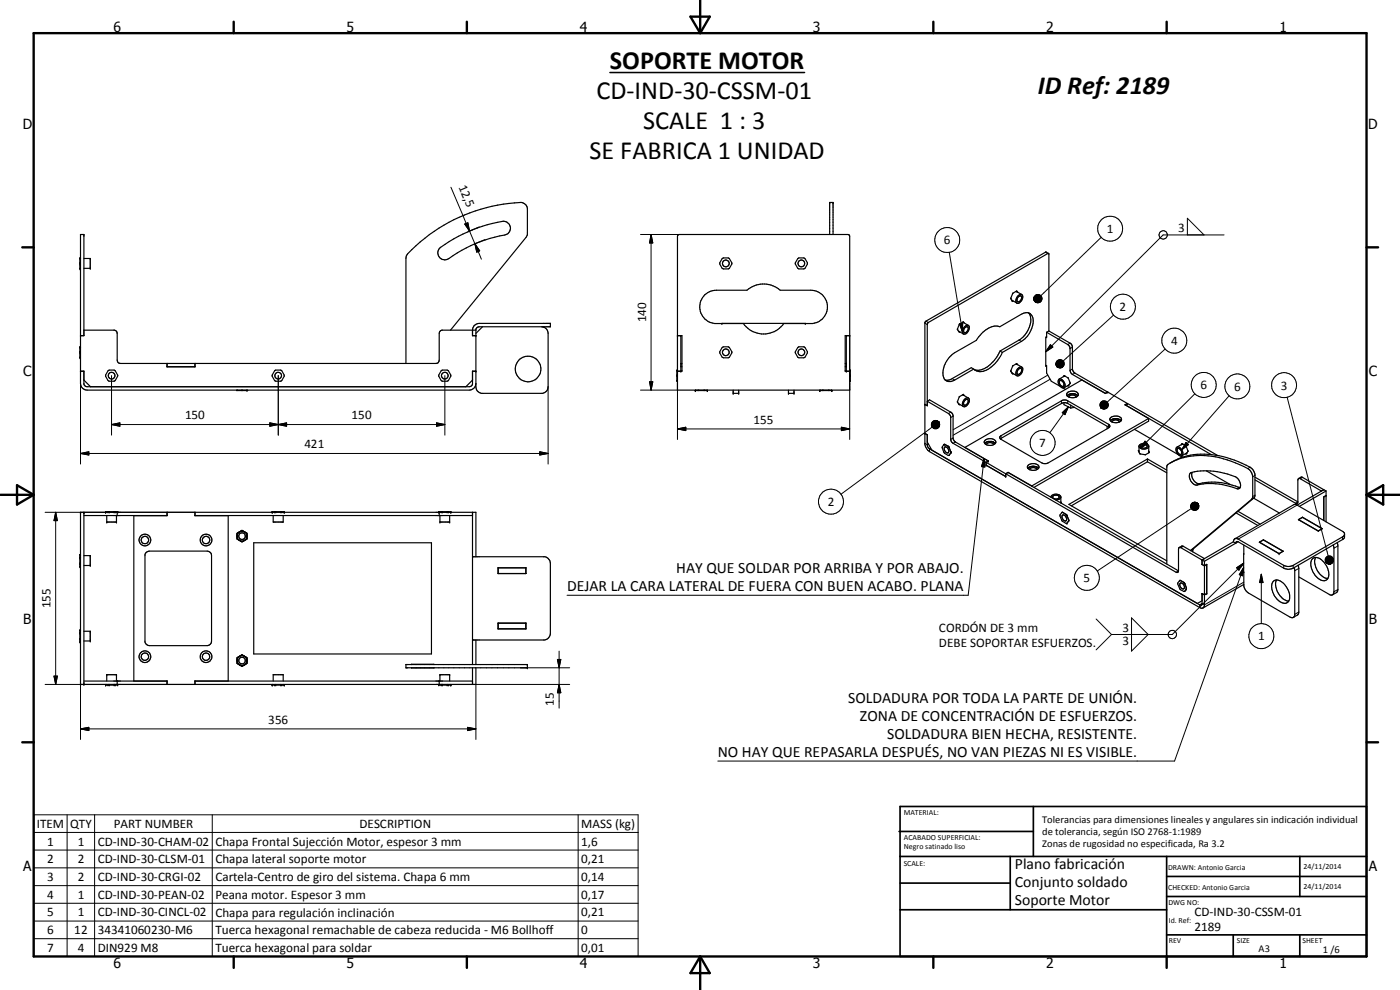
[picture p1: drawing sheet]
<svg xmlns="http://www.w3.org/2000/svg" width="420mm" height="297mm" viewBox="0 0 420 297" stroke-linecap="round" stroke-linejoin="round" font-family="sans-serif">
<defs><g id="words">
<g font-size="7.9">
<text x="183" y="20.7">SOPORTE MOTOR</text>
<text x="179" y="29.6">CD-IND-30-CSSM-01</text>
<text x="311.4" y="28.3">ID Ref: 2189</text>
<text x="193" y="38.7">SCALE 1 : 3</text>
<text x="176.9" y="47.7">SE FABRICA 1 UNIDAD</text>
</g>
<g font-size="4.7">
<text x="202.9" y="172">HAY QUE SOLDAR POR ARRIBA Y POR ABAJO.</text>
<text x="170.2" y="177.5">DEJAR LA CARA LATERAL DE FUERA CON BUEN ACABO. PLANA</text>
<text x="254.5" y="211">SOLDADURA POR TODA LA PARTE DE UNIÓN.</text>
<text x="258.1" y="216.4">ZONA DE CONCENTRACIÓN DE ESFUERZOS.</text>
<text x="266.3" y="221.8">SOLDADURA BIEN HECHA, RESISTENTE.</text>
<text x="215.4" y="227.2">NO HAY QUE REPASARLA DESPUÉS, NO VAN PIEZAS NI ES VISIBLE.</text>
<text x="304.6" y="260.8">Plano fabricación</text>
<text x="304.6" y="266.2">Conjunto soldado</text>
<text x="304.6" y="271.6">Soporte Motor</text>
</g>
<g font-size="4.2">
<text x="34" y="9.6">6</text>
<text x="104" y="9.6">5</text>
<text x="174" y="9.6">4</text>
<text x="244" y="9.6">3</text>
<text x="314" y="9.6">2</text>
<text x="384" y="9.6">1</text>
<text x="6.8" y="38.7">D</text>
<text x="410.6" y="38.7">D</text>
<text x="7" y="112.9">C</text>
<text x="410.8" y="112.9">C</text>
<text x="7" y="187.1">B</text>
<text x="410.8" y="187.1">B</text>
<text x="7" y="261.4">A</text>
<text x="410.8" y="261.4">A</text>
<text x="34" y="290.4">6</text>
<text x="104" y="290.4">5</text>
<text x="174" y="290.4">4</text>
<text x="244" y="290.4">3</text>
<text x="314" y="290.4">2</text>
<text x="384" y="290.4">1</text>
</g>
<g font-size="3.9">
<text x="137.6" y="56.1" transform="rotate(67 137.6 56.1)">12,5</text>
<text x="332.2" y="69.9">1</text>
<text x="353.6" y="69.7">3</text>
<text x="283.3" y="73.3">6</text>
<text x="336" y="93.3">2</text>
<text x="193.9" y="96.7" transform="rotate(-90 193.9 96.7)">140</text>
<text x="351.4" y="103.5">4</text>
<text x="360.2" y="116.8">6</text>
<text x="370.4" y="117.3">6</text>
<text x="384.4" y="116.9">3</text>
<text x="55.5" y="125.9">150</text>
<text x="105.5" y="125.9">150</text>
<text x="226.2" y="127.2">155</text>
<text x="91.4" y="134.5">421</text>
<text x="311.9" y="134.2">7</text>
<text x="248.4" y="151.8">2</text>
<text x="325.2" y="174.6">5</text>
<text x="15.2" y="182.5" transform="rotate(-90 15.2 182.5)">155</text>
<text x="281.8" y="189.7">CORDÓN DE 3 mm</text>
<text x="336.8" y="189.6">3</text>
<text x="281.8" y="194.2">DEBE SOPORTAR ESFUERZOS.</text>
<text x="336.8" y="193.7">3</text>
<text x="377.6" y="192.2">1</text>
<text x="166.2" y="211.7" transform="rotate(-90 166.2 211.7)">15</text>
<text x="80.5" y="217.2">356</text>
<text x="11" y="248.4">ITEM</text>
<text x="21.1" y="248.4">QTY</text>
<text x="34.2" y="248.4">PART NUMBER</text>
<text x="107.9" y="248.4">DESCRIPTION</text>
<text x="174.4" y="248.5">MASS (kg)</text>
<text x="14.2" y="253.7">1</text>
<text x="23.3" y="253.7">1</text>
<text x="29.3" y="253.7">CD-IND-30-CHAM-02</text>
<text x="64.6" y="253.8">Chapa Frontal Sujección Motor, espesor 3 mm</text>
<text x="174.4" y="253.7">1,6</text>
<text x="14.2" y="259">2</text>
<text x="23.3" y="259">2</text>
<text x="29.3" y="259">CD-IND-30-CLSM-01</text>
<text x="64.6" y="259.1">Chapa lateral soporte motor</text>
<text x="174.4" y="259">0,21</text>
<text x="14.2" y="264.3">3</text>
<text x="14.2" y="269.6">4</text>
<text x="23.3" y="264.3">2</text>
<text x="23.3" y="269.6">1</text>
<text x="29.3" y="264.3">CD-IND-30-CRGI-02</text>
<text x="29.3" y="269.7">CD-IND-30-PEAN-02</text>
<text x="64.6" y="264.4">Cartela-Centro de giro del sistema. Chapa 6 mm</text>
<text x="64.6" y="269.7">Peana motor. Espesor 3 mm</text>
<text x="174.4" y="264.3">0,14</text>
<text x="174.4" y="269.7">0,17</text>
<text x="14.2" y="275">5</text>
<text x="23.3" y="275">1</text>
<text x="29.3" y="275">CD-IND-30-CINCL-02</text>
<text x="64.6" y="275">Chapa para regulación inclinación</text>
<text x="174.4" y="275">0,21</text>
<text x="358.5" y="275">CD-IND-30-CSSM-01</text>
<text x="14.2" y="280.3">6</text>
<text x="22.3" y="280.3">12</text>
<text x="29.3" y="280.3">34341060230-M6</text>
<text x="64.6" y="280.3">Tuerca hexagonal remachable de cabeza reducida - M6 Bollhoff</text>
<text x="174.4" y="280.3">0</text>
<text x="358.5" y="279.4">2189</text>
<text x="14.2" y="285.6">7</text>
<text x="23.3" y="285.6">4</text>
<text x="29.3" y="285.6">DIN929 M8</text>
<text x="64.6" y="285.7">Tuerca hexagonal para soldar</text>
<text x="174.4" y="285.6">0,01</text>
</g>
<g font-size="3.1">
<text x="312.7" y="246.8">Tolerancias para dimensiones lineales y angulares sin indicación individual</text>
<text x="312.7" y="250.4">de tolerancia, según ISO 2768-1:1989</text>
<text x="312.7" y="254">Zonas de rugosidad no especificada, Ra 3.2</text>
<text x="377.7" y="285.6">A3</text>
<text x="397" y="285.9">1 /6</text>
</g>
<g font-size="2.4">
<text x="271.2" y="244.4">MATERIAL:</text>
<text x="271.3" y="252">ACABADO SUPERFICIAL:</text>
<text x="271.3" y="254.6">Negro satinado liso</text>
<text x="271.2" y="259.7">SCALE:</text>
<text x="350.6" y="260.9">DRAWN: Antonio Garcia</text>
<text x="391.2" y="260.6">24/11/2014</text>
<text x="350.6" y="267">CHECKED: Antonio Garcia</text>
<text x="391.2" y="266.7">24/11/2014</text>
<text x="350.6" y="271.4">DWG NO:</text>
<text x="350.8" y="276.9">Id. Ref:</text>
<text x="350.8" y="282.8">REV</text>
<text x="371.2" y="282.9">SIZE</text>
<text x="390.9" y="282.9">SHEET</text>
</g>
</g></defs>
<g fill="none" stroke="#000" stroke-width=".35">
<path d="M24 78.8l.1 .1M24.1 77.4v3.3M24.1 77.5l-.1 .1M24.1 77.4v.1M24.1 78.9v.3M24.1 79.2h-.1M24.1 78.9l.1 .1M24.1 77.5l.1 .1M24.1 77.4l.1 .2M24.2 79.1l-.1 .1M25.2 77.6h1.9v2.9h-1.9M132 74.4a42.5 42.5 0 0 1 19.5-8 2.08 2.08 0 0 1 1.7 2.1 2.08 2.08 0 0 1-1.7 2 42.6 42.6 0 0 0-17.4 7.4 2.08 2.08 0 0 1-2.4-.9 2.08 2.08 0 0 1 .3-2.6z"/>
<path d="M203.4 70.6l.4-.2h50.7l.4 .2 .1 46.5h-51.7zM216.7 77.6l.4-.2h1.5l.3 .2 .8 1.4-.8 1.5-.3 .2-1.9-.2-.7-1.3v-.4zM239.4 77.6l.4-.2h1.4l.4 .2 .7 1.2v.4l-.7 1.3-.4 .2-1.8-.2-.7-1.5zM249 70.4v-9.7h1v9.7M314.7 76.1l-1-.4-36.1 21v36.6l.1 .7 .8 1.1 .5 .4 81 46.8 .8 .2a.89 .89 0 0 0 .7-1v-13.1M24 80.5l.1 .1M24.1 80.6v.1M24.2 80.5l-.1 .2M24.2 80.4l-.1 .2M25.2 99.1h9.2l.4 .1 .4 .8v8l.3 .8 .6 .3h94.7l.7-.3 .3-.8v-8l.4-.8 .4-.1h10.2M135.2 99.1l22.8-28.1 .3-.6v-8a2.09 2.09 0 0 0-2.1-1.7 49.6 49.6 0 0 0-34.2 15.9l-.2 .9v31.6M144.8 98l-2 2"/>
<path d="M162.5 98a2 2 0 0 1 2 2v16a1.98 1.98 0 0 1-1.7 2h-18.3a1.98 1.98 0 0 1-1.7-2v-17.2l.4-.5 .6-.3h21.4v-1h-21.4a2.09 2.09 0 0 0-2 2.1v1.6h1M211.5 88.4l1.4-.9 1.5-.4h9.8a7.6 7.6 0 0 1 9.9 0h9.2a5 5 0 0 1 5 4.7 5 5 0 0 1-4.4 5.3h-8.7a7.4 7.4 0 0 1-12.1 0h-8.7a5 5 0 0 1-4.2-3.4 5 5 0 0 1 1.3-5.3zM216.7 97.1h25M287.3 98.6l.1 .4M287.6 99.4h.1M287.7 99.4l1.4 .8M287.7 99.4h.1M288 97.2l-.1 .2M288.8 96.7l1.8 1M289 96.6l.3 .2M289.4 96.9l-.3-.3-1.2 .7-.6 1.5 .6 .9 .2-.1M289.5 98.5l.5-.5 .4 .1a1.02 1.02 0 0 1 0 1.2 1.02 1.02 0 0 1-1.1 .4z"/>
<path d="M289.5 98l.4-.3a.79 .79 0 0 1 1 .3 .79 .79 0 0 1-.1 1 1.32 1.32 0 0 1-1.8 1.1l-.1-1.1zM303.4 89.4v.4M303.7 90.1l1.5 .8M303.7 90.2h.2M304 87.9l-.1 .2M304.9 87.5l1.8 .9M305 87.4l.3 .2M305.3 88.9a.89 .89 0 0 1 1.6-.2 1.91 1.91 0 0 1-1.7 2.3 1.5 1.5 0 0 1 .1-2.1zM305.4 87.7l-.3-.4-1.2 .7-.6 1.6 .6 .9 .2-.2M305.6 89l.5-.2a.9 .9 0 0 1 .5 .9 .9 .9 0 0 1-.6 .7l-.2 .2a.71 .71 0 0 1-.7-.6 .71 .71 0 0 1 .4-.8zM308.7 93.9a4.6 4.6 0 0 1-.2 5.2l-.9 1.4-1.4 1.3-6.1 3.5M314.1 99.7v1.3l-.3 .2v8.7l.3-.1"/>
<path d="M314.1 99.7l6.8 4.1 .2 .6v6.7l.5 1 10.2 6M314.8 99.3v-23.1l-.3-.2-36.1 20.9-.1 24.9-.7-.5 .7 .4M314.8 99.3l6.8 4.1 .2 .6v6.7l.5 1 10.1 5.9M314.8 99.3l-.7 .4M24 105.5l.1 .1M24 107.2h.1M24.1 104.1v3.3M24.1 104.1v.1M24.1 105.6v.2M24.1 107.2v.2M24.1 104.2l-.1 .1M24.1 105.8l-.1 .1"/>
<path d="M24.1 104.1l.1 .1M24.1 105.6h.1M24.1 104.2l.1 .1M24.2 100.7h1v-30.3h-1v44.7a2 2 0 0 0 2 2h114.6a2 2 0 0 0 2-2M24.2 111.4h1v3.9l.4 .5 .6 .2h114.6l.6-.2 .4-.5v-3.9h1M24.2 107.2l-.1 .2M24.2 107.1l-.1 .1M24.2 105.8h-.1M25.2 114l2 2M50.1 110h8.4M50.2 109.1l-.1 1h8.4v-1M71 117.1l3.3 .1z"/>
<path d="M71.2 117.1h-.2M71.2 117.1v.1M71.2 117.1h.1M72.4 117.1v.1M72.5 117.1h.1M72.7 117.1h.1M72.8 117.1v.1M74 117.1l.1 .1M74.1 117.1h.2M82.4 111.3l.4-.3h1.4l.4 .3 .7 1.2v.4l-.9 1.4-1.6 .1-.4-.2-.7-1.3v-.4zM132.4 111.3l.4-.3h1.4l.4 .3 .7 1.2v.4l-.9 1.4-1.6 .1-.4-.2-.8-1.5zM141.8 114l-2 2"/>
<path d="M203.2 111v3.4zM203.2 112.9h.1M203.2 112.5l.1 .1M203.2 111.3h.1M203.2 111.1v.1M203.3 100.7h1.4v10.7h-1.4M203.3 114.1l-.1 .1M203.3 114.2l-.1 .1M203.3 112.8h-.1M204.3 109.1h.4M204.3 110h.4M204.3 100.7v10.7"/>
<path d="M204.3 111.3h.4M204.4 109.1v.9M208.7 117.1h3.6M208.8 117.1h-.1M209.4 117.1v.1M209.6 117.1h-.1M209.8 117.1v.1M209.8 117.1h-.1M211.2 117.1v.1M211.3 117.1h.1M211.4 117.1h.1M211.6 117.1v.1"/>
<path d="M212.2 117.1h.1M216.7 104.3l.4-.2h1.5l.3 .2 .8 1.4-.8 1.5-.3 .2-1.9-.2-.7-1.3v-.4zM220 117.1v.9h1.7v-.9M236.6 117.1v.9h1.7v-.9M239.4 104.3l.4-.2h1.4l.4 .2 .7 1.2v.4l-.7 1.3-.4 .2-1.8-.2-.7-1.5zM246 117.1h3.6M246.2 117.1h-.2M246.9 117.1l-.2 .1M247 117.1l.1 .1M248.6 117.1v.1M248.6 117.1h.1M248.7 117.1h.1"/>
<path d="M248.9 117.1v.1M249.5 117.1h.1M253.6 109.1h.4M253.6 110h.4M253.6 111.3h.4M254 100.7v10.7M255 100.7h-1.4v10.7h1.4M255 112.8h.1M255 114.1l.1 .1M255 114.2l.1 .1M255.1 114.4h.1M255.1 111h.1"/>
<path d="M255.1 111v3.4M255.1 112.9h.1M255.1 112.5h.1M255.1 111.3h.1M255.1 114.2h.1M255.1 111.1v.1M255.1 112.6h-.1M288 119l-.1 .2M288.8 118.5l1.8 .9M289 118.4l.3 .2M289.4 118.7l-.3-.4-1.2 .7-.6 1.6 .6 .9 .2-.1M289.5 119.8l.8-.5a1.09 1.09 0 0 1 .2 1.9l-.3 .5a.78 .78 0 0 1-1.1 .2 .78 .78 0 0 1-.2-1.1z"/>
<path d="M289.7 120l.7-.2a1.05 1.05 0 0 1 0 1.2 1.05 1.05 0 0 1-1.1 .5 1.29 1.29 0 0 1 .4-1.5zM292.2 110.7l-.7-.4-6.1 3.5-1.7 .2M300.1 105.3l.7 .4M300.1 105.3a9.3 9.3 0 0 1-6.5 5.8l-1.2-.2M300.8 105.7l5.7-3.3a7.2 7.2 0 0 0 3.3-7.4 2.12 2.12 0 0 0-3.3-.7l-6.5 3.7a5.7 5.7 0 0 0-5.8 2.6l-1.2 1.5-6.5 3.7a6.8 6.8 0 0 0-3.1 7.9 2.15 2.15 0 0 0 3.1 .3l5.7-3.3M300.8 105.7a9.2 9.2 0 0 1-6.5 5.8l-1.2-.2-.9-.6M303.4 111.1v.4M303.7 111.8v.1M303.7 111.9l1.5 .8M303.7 112h.2M304 109.7l-.1 .2M304.9 109.3l1.8 .9"/>
<path d="M305 109.1l.3 .2M305.4 109.4l-.3-.3-1.2 .7-.6 1.6 .6 .8 .2-.1M305.5 110.6l.4-.4a.68 .68 0 0 1 .9 0 .68 .68 0 0 1 .1 .9 1.56 1.56 0 0 1-1.8 1.5 1.75 1.75 0 0 1 .4-2zM305.6 110.9a.6 .6 0 0 1 .9-.3 .6 .6 0 0 1 0 .9 .74 .74 0 0 1-.5 .7 .74 .74 0 0 1-.8-.2zM313.8 109.6l.3 .2M314.1 109.8v2.1l1.4 2.5 2.8 1.6M318 114.3a1.01 1.01 0 0 1 1.1 .5 1.01 1.01 0 0 1-.1 1.2 1.25 1.25 0 0 1-1-1.7zM319 116.4l.7 .4M319.1 113l.3-.3 1.2 .7 .6 1.6-.6 .8-.2-.1M319.3 116.3a1.65 1.65 0 0 0-1.5-2.5 1.79 1.79 0 0 0 1.1 2.6M319.3 116.3l-.4 .1M319.5 112.7l-.3 .2"/>
<path d="M319.7 112.9l-1.8 .8M320.2 118.7l1.2-.5h1.2l.9 .5M320.2 118.7a1.1 1.1 0 0 1 .3-1.1 1.1 1.1 0 0 1 1.1-.3 1.36 1.36 0 0 1 1.9 1.4l-.5 .4M320.2 118.7a2.74 2.74 0 0 0 2.8 .4M320.5 113.3l.1 .2M320.7 115.6h.1M320.7 119.1l.8-.6 1 .1 .5 .5M320.8 115.4v.1M320.8 115.5l-1.4 .8M321.1 114.7v.4M324.7 114l-35.1 20.2M332.4 117.6l-.6 .5"/>
<path d="M332.5 117.6l-.7 .5M332.5 117.6l5.9 3.5M278.3 130.5l-.7-.5 .7 .4v3.2l.7 1.1 81.4 46.9 .4-.4v-3.1l.7 .4 .7-.4v-8.8l-.7 .5-.7-.5v-1.3M278.3 120.4l.7-.4 6.5 3.7 .4 .5 .1 7.4 .6 .9 10 5.8-.7 .4-10-5.8-.6-1.1-.1-7.1-.6-.6zM278.3 132.6l1.4 2.5M283.5 134.2a1.1 1.1 0 0 1 1.1 .5 1.1 1.1 0 0 1-.1 1.2 1.22 1.22 0 0 1-1-1.7zM283.5 133.3l1.1 .6M283.5 133.3h-.2l-.5 1.1a2.45 2.45 0 0 0 2 2.3M283.5 133.3h.1M283.5 133.3h-.1M284.6 133.9l.2 .3M284.6 133.9h.1"/>
<path d="M284.7 134l.1 .2M284.8 134.2l.6 1.4M285.3 135.6v.3M285.3 135.9h.1M285.3 135.9l-.5 .8M285.3 135.6h.1M285.4 135.9l-.6 .8M285.4 135.6v.3M287.3 120.4l.1 .4M287.6 121.1l1.5 .9M287.8 121.2h-.1M289.6 134.2l7.1 4.1-.8 .4"/>
<path d="M289.6 134.2v.1M295.5 133a2.47 2.47 0 0 1 3.2 0M295.6 132.1a2.13 2.13 0 0 1 3.3 .5 2.03 2.03 0 0 1-3.6 .1zM295.9 139.6l5.9 3.4v-.8M295.9 138.7v.9M295.9 138.7l5.9 3.5M295.9 139.6l5.9 3.4M296 133.4a1.33 1.33 0 0 1 2.2 0M300.1 131l19.1-11 1 .1 12.8 7.5a.55 .55 0 0 1-.3 .8l-18.1 10.5-.7 .2-1.2-.2-12.3-7.1-.4-.4zM308.6 139.6a2.09 2.09 0 0 1 3.2 .5 2.03 2.03 0 0 1-3.2 .6l-.3-.5zM319.3 120.8v.6l2 1M321.3 121.5v.9"/>
<path d="M322.5 122.2l-1.2 .2M332.3 127.9v.8M332.9 128.3l-12.7-7.4-1-.1-19 10.9M333.2 126.2a.93 .93 0 0 1 .1-1 .93 .93 0 0 1 1-.3 1.58 1.58 0 0 1 2.3 1.1l-.7 .6M333.2 126.2a2.46 2.46 0 0 0 2.7 .4M333.2 126.2a2.32 2.32 0 0 1 3.3 0M333.7 126.6a1.3 1.3 0 0 1 2.2 0M337.7 121.5h.1M337.7 121.5l25.8 14.9M338.4 121.1l-.8 .4 7.1 4.1M338.4 121.1l27 15.6M340.5 128.8l13.1 7.6"/>
<path d="M341.8 135.1l-.2 .1 .5 1 1.6 .2 1.3-.6-.2-.5M341.8 135.6v-1.8a1.83 1.83 0 0 1 3-.1l-.1 2.2M341.8 134a1.79 1.79 0 0 0 3 .1M341.8 135.4l-.1 .1M342 136l.3 .2M342.4 133.6l.1-.1a.97 .97 0 0 1 1.1-.2 .97 .97 0 0 1 .6 .9 1.14 1.14 0 0 1-1.9-.4zM343.9 136.4h-.3M344.4 138.6l5.8 3.3M344.4 138.6l-22.9 13.2M344.4 137.7l-23.6 13.6 29.4 17M344.4 137.7v.9M344.4 137.7l5.8 3.4"/>
<path d="M344.7 125.6v.8l-34.4 19.8M344.7 125.6l-35 20.2M344.8 135.5l.1 .3M351.1 139a21.1 21.1 0 0 1 18.2-1.3 18.3 18.3 0 0 1 6.7 3.3l.6 1.4v6.4l-.1 .5-18.3 15.3-.3 1M353 134.4l.1-.2a1.7 1.7 0 0 1 1.8 2.4l-.4 .2a1.84 1.84 0 0 1-1.6-2zM353.4 134.6a1.04 1.04 0 0 1 1.1 .6 1.04 1.04 0 0 1-.2 1.2 1.35 1.35 0 0 1-.9-1.8zM354.3 136.8l.7 .4M354.5 133.5l.2-.4 1.2 .7 .7 1.6-.7 .9-.1-.2M354.8 133.1l-.1 .2M355 133.3l-1.8 .9M355.8 133.7l.2 .2M356 136h.1"/>
<path d="M356.2 135.9l-1.5 .8M356.5 135.2l-.1 .4M25.2 153.7v51.7M31.8 153.7l-.1-.1h3.6l-.1 .1M32 154.7v1.9h3v-1.9M32.5 153.6l.1 .1M32.7 153.6v.1M34.3 153.6l-.1 .1M34.5 153.6l-.1 .1M35.2 153.7v1M35.3 153.6l-.1 .1M40.2 154.7v49.6"/>
<path d="M50.1 153.7l.1 1h-25M58.5 153.7v1h83.3M68.5 154.7v49.6M71.8 159.6l-.6 1.1M72 159.5h1.2M72 159.5l.5-.3 .7 .3M72 159.5l-.8 .6M72 159.5l-.3 .2M73.2 159.5l.7 .6 .2 .6M73.2 159.5l.2 .1M73.6 159.7l.5 .4M81.8 153.7l-.1-.1h3.6l-.1 .1"/>
<path d="M82 154.7v1.9h3v-1.9M82.5 153.6l.1 .1M82.7 153.6l.1 .1M84.3 153.6l-.1 .1M84.5 153.6l-.1 .1M132 154.7v1.9h2.9v-1.9M132.5 153.6l.1 .1M132.7 153.6v.1M134.3 153.6v.1M134.5 153.6l-.1 .1M135.2 153.7l.1-.1h-3.6l.1 1.1M141.8 153.7v45.7"/>
<path d="M301.8 142.2l51.2 29.5h.5l.2-.4M302.5 141.8l-.7 .4M302.5 141.8l51.2 29.5M302.5 141.7l7.2 4.1M302.5 141.7v.1M302.5 141.7l-.7 .5M308.5 140.5a2.47 2.47 0 0 1 3.2 0M309 140.9a1.31 1.31 0 0 1 2.2 0M309.7 145.8h.1M316.1 148.8l1.3-.2a.58 .58 0 0 1 .4 .8 .58 .58 0 0 1-.7 .3l-.7-.1-.5-.3zM318.4 150.5l.2 .5M318.4 149.1a1.66 1.66 0 0 0-1.5-.8 1.66 1.66 0 0 0-1.5 .9"/>
<path d="M318.4 149.1l-.5 .7-1.1 .2M318.4 150.7l.1 .2M318.4 149.1v1.8M318.5 151h.1M318.7 153.8l-.6 .7v.4a2.46 2.46 0 0 0 1.8 2.2l.3-.1M318.8 153.8h-.1M318.8 154.6a1.02 1.02 0 0 1 1.1 .5 1.02 1.02 0 0 1-.2 1.2 1.3 1.3 0 0 1-.9-1.7zM318.9 153.8l1.3 .8M318.9 153.8h-.2M318.9 153.7v.1M320.1 154.4l.1 .2M320.1 154.5l.1 .1"/>
<path d="M320.2 154.6l.5 1.4v.3l-.5 .7M320.7 156.3l-.5 .7M320.7 156v.1M357.3 141.9a20.4 20.4 0 0 1 14 1.6 2.49 2.49 0 0 1 .6 3.1l-.5 .1a21.3 21.3 0 0 0-12.6-1.2 2.63 2.63 0 0 1-1.5-3.6zM357.8 141.7a2.71 2.71 0 0 0 2.2 3.4 20.6 20.6 0 0 1 12.2 1.2M362 141.3l7.1 4M371 153.9l6.5 3.7M371.5 153.4l6.7 3.9M376.2 149.5l7.8 4.4M376.6 143.2l12.9 7.4M389.3 151.6l13.9 8 .3 .3v1.3l-.6 .7-14.8 8.6a3.1 3.1 0 0 1-2.8 0l-13.7-7.9-.4-.1-.3 .5M389.3 151.6l-1-.2-17.7 10.3"/>
<path d="M389.7 155.9l5.9 3.4M389.7 143.6l-.2 .5v6.6l-.4 .4-12.5-7.1M389.7 143.6h.5l6.4 3.7 .7-.4M389.7 143.6l1.1-.4 6.5 3.7M389.7 155.9v.1M390.9 155.2l5.9 3.4-1.2 .7M390.9 155.2h.1M390.9 155.2l-1.2 .7M390.9 155.2l5.9 3.4M395.6 159.3h.1M396.8 158.6v.1M396.8 158.6l-1.2 .7"/>
<path d="M397.3 146.9l-8 4.7M397.3 146.9l.7 .4M398 147.3l-8 4.6M398 148.7l-.7 .4v7.1M398 147.3v9.3M24 167.1l.1 .1M24 168.9l.1 .1M24.1 166.4l-.1 3.6 .2-.2M24.1 167.2v.2M24.1 169v.2M24.1 167.4l-.1 .1M24.1 169.2l-.1 .1"/>
<path d="M24.1 166.4h-.1M24.1 167.2l.1 .1M24.1 166.4l.1 .1M24.1 167.4h.1M24.2 169.1l-.1 .1M24.2 169h-.1M25.2 166.7h1.9v3h-1.9M43.9 165.7l.9-.3h17.4l1.1 .5 .2 .8v25.7l-.1 .5-.5 .6-.7 .2h-17.4l-1.1-.6-.2-.5v-26.2zM71.2 161.6l.7 .5a1.02 1.02 0 0 0 1.7 0l.5-.5M71.2 160l1.4-.9 1.5 .9v1.7l-1.5 .9-1.4-.9zM71.2 161a1.48 1.48 0 0 0 1.4 1.4 1.48 1.48 0 0 0 1.5-1.4M76.1 162.9h53.4v33.3h-53.4z"/>
<path d="M141.8 167h21.7l1 .5 .4 .5 .3 1v21l-.2 .7-.5 .9-1 .4h-21.7M142.8 167v-13.3h-118.6v51.7h118.6v-5M149.5 170.3h8.3v1.8h-8.3zM149.5 170.4h8.3M149.5 170.4v1.7M157.8 170.4v1.7M353.9 164.3l.8-.5 .4 .1 6.4 3.7-.7 .4M353.9 164.3h.5l6.4 3.7M353.9 164.3l-.2 .5v6.5M354.2 174.2l1.1 .6M354.3 174.9a1.17 1.17 0 0 1 .9 1.8 1.17 1.17 0 0 1-.9-1.8zM355.3 174.8l-1.3-.6-.5 .7v.4a2.46 2.46 0 0 0 1.8 2.2h.2"/>
<path d="M355.3 174.8l.1 .1M355.3 174.8l.2 .2M355.4 174.9l.1 .1M355.4 174.9l.7 1.5-.6 1.1M355.5 177.4v.1M356.1 176.4h.1M357.3 165.2l18.3-15.4 .4-.8v-6a3.3 3.3 0 0 0-1.5-2.4 26.7 26.7 0 0 0-19.4-3.3l-2.8 1a3.3 3.3 0 0 0-2.1 1.4v29.5M360.8 168l.7 .4M370.2 162.6l.7 .4M370.2 162.6l-9.4 5.4M370.9 163l-9.4 5.4M373.2 171.7h.1"/>
<path d="M373.2 166.2h.1M373.3 163.5v12.3l.5 1.2 .9 .9 13 7.4 .6-.1 .3-.6v-13.6l-.2-.7M373.3 175.3l-12.3 7.1M378 162.7l5.9 3.4M378 162.7h.1M379.2 162l-1.3 .7 6 3.4M379.2 162h.1M379.2 162l5.9 3.4-1.2 .7M379.2 162l-1.2 .7M382 174.6a1.69 1.69 0 0 1 2.5-.1 5.1 5.1 0 0 1 2.2 5.9 2.03 2.03 0 0 1-3.2-.4 5.1 5.1 0 0 1-1.5-5.4zM383.1 174a5 5 0 0 0 3.6 6.3M385.1 165.4l-1.2 .7"/>
<path d="M389.5 169.6l.3 1v13l-.3 .8-1.3 .8M393.9 167.6a2.39 2.39 0 0 1 3.3 1 4.5 4.5 0 0 1 1.1 5.3 2.41 2.41 0 0 1-3.4-1 4.6 4.6 0 0 1-1-5.3zM394.9 167.3a4.8 4.8 0 0 0 1.3 5l1.3 1.1 1 .2M400.1 163.5l.2 .8v13.2a.89 .89 0 0 1-.7 1.1l-.5-.1-9.3-5.4M401.3 162.8l.2 1v13.1l-.1 .6-1.5 1M403.5 160.4l-.6 .7-14.8 8.5a3.1 3.1 0 0 1-2.8 0l-13.7-7.8a.89 .89 0 0 0-1-.1 .89 .89 0 0 0-.4 .9M24 189.8l.1 .1M24 191.6h.1M24.1 189.9v.2M24.1 191.6v.3M24.1 192.7h.1M24.1 190.1l-.1 .1"/>
<path d="M24.1 191.9h-.1M24.1 189.9h.1M24.1 191.6h.1M24.1 190.1h.1M24.2 189.2l-.2-.1 .1 3.6M24.2 192.5l-.1 .2M24.2 191.8l-.1 .1M25.2 189.4h1.9v2.9h-1.9M71.2 197.4l1.4-.9 1.5 .9v1.7l-1.5 .8-1.4-.8zM71.2 198.3l.2 .8 .5 .4M71.2 199l.7 .5M71.9 199.5l.6 .2 .9-.2"/>
<path d="M71.9 199.5a.86 .86 0 0 0 1.5 0M72 196.8h1.2M72 196.8l-.4 .3-.4 .9M72 196.8l.5-.3 .7 .3M72 196.8l-.8 .6M73.2 196.8l.5 .3 .4 .9M73.2 196.8l.2 .1M73.7 197.1l.4 .3M74.1 198.3l-.1 .5-.6 .7M74.1 199l-.7 .5M121.8 199.4h36.5v1h-36.5zM123.5 199.4h6.7"/>
<path d="M142.8 192v7.4M149.5 186.9h8.3v1.8h-8.3zM149.5 188.6h8.3M149.5 187v1.6M157.8 187v1.6M360.8 180.3l-1.4 .8M25.2 204.3h24.9v1.1M31.8 205.4l-.1 .1 3.6-.1M32 204.3v-1.9h3v1.9M32.5 205.4h.2M32.5 205.4l-.1 .1M32.6 205.4h-.1"/>
<path d="M32.7 205.4l.1 .1M32.7 205.4h.1M34.2 205.4h.1M34.3 205.4h.2M34.3 205.4l-.1 .1M34.4 205.4h.1M34.5 205.4l.1 .1M35.2 204.3v1.1M35.2 205.4h.1M35.3 205.4h.1M35.3 205.4v.1M81.8 205.4l-.1 .1h3.6l-.1-.1"/>
<path d="M82 204.3v-1.9h3v1.9M82.5 205.4h.2M82.5 205.4l-.1 .1M82.6 205.4h-.1M82.7 205.4l.1 .1M82.8 205.4h-.1M84.2 205.4h.1M84.3 205.4h.2M84.3 205.4l-.1 .1M84.4 205.4h.1M84.5 205.4l.1 .1M123.5 200.4h.1"/>
<path d="M130.2 200.4h.1M131.6 205.4h.1M131.8 204.3l-.1 1.1M132 204.3v-1.9h2.9v1.9M132.5 205.4h.2M132.5 205.4l-.1 .1M132.6 205.4h-.1M132.7 205.4l.1 .1M132.7 205.4h.1M134.3 205.4h.2M134.3 205.4l-.1 .1M134.3 205.4h.1"/>
<path d="M134.4 205.4h.1M134.5 205.4l.1 .1M135.2 205.4l.1 .1-3.7-.1M141.8 200.4v5M141.8 204.3h-83.3v1.1"/>
<circle cx="217.8" cy="79.1" r="1.02"/>
<circle cx="240.5" cy="79" r="1.02"/>
<circle cx="33.5" cy="112.7" r="1"/>
<circle cx="33.5" cy="112.7" r="1.83"/>
<circle cx="83.5" cy="112.7" r="1"/>
<circle cx="133.5" cy="112.7" r="1"/>
<circle cx="158.5" cy="110.7" r="3.8"/>
<circle cx="217.8" cy="105.7" r="1"/>
<circle cx="240.5" cy="105.7" r="1"/>
<circle cx="43.5" cy="162" r="1.13"/>
<circle cx="43.5" cy="162" r="1.75"/>
<circle cx="61.8" cy="162" r="1.11"/>
<circle cx="61.8" cy="162" r="1.75"/>
<circle cx="72.6" cy="160.9" r="1"/>
<circle cx="43.5" cy="197" r="1.11"/>
<circle cx="43.5" cy="197" r="1.75"/>
<circle cx="61.8" cy="197" r="1.1"/>
<circle cx="61.8" cy="197" r="1.75"/>
<circle cx="72.6" cy="198.2" r=".99"/>
</g>
<g fill="none" stroke="#000" stroke-width=".3">
<path d="M135.3 56.2l5.6 13.1M139.5 67.2l.9-.4 .5 2.5zM140.9 69.3l1.6 3.9M142.5 73.2l1.5 2.1-.9 .3zM142.5 73.2l2 4.6M143.8 68.1l-2.9 1.2M145.4 71.9l-2.9 1.3M192.2 70.4h11.6M195.4 70.4l.5 2.5h-1zM195.4 70.4v46.7M284.9 75.7l3.9 23.8M313.7 75.7l.7 .4"/>
<path d="M330.5 71.2l-18.1 17.5M356.4 70.5v-5l4.9 5M367.4 70.5h-18.3l-35.3 35M277.6 96.9l.7 .5M277.9 96.4l.7 .4M287.9 97.2l1-.2-.1 2.5zM310.2 89.5l.4 1zM310.2 89.7l.4 .8zM310.3 89.2l.3 1.3zM310.3 90l.3 .5zM310.4 88.9l.2-.1v1.7zM310.4 88.9l.2 1.6-.3-1.3z"/>
<path d="M310.4 90.3l.2 .2zM310.6 90.5l.5 .3zM310.6 90.5l.7 .3zM310.6 90.5l1 .3zM310.6 90.5l1.2 .3zM310.6 90.5l1.5 .2-.3 .1zM310.6 90.5l1.7 .1zM310.6 90.5l1.9-.2-.2 .3zM310.6 90.5l2-.4-.1 .2zM310.6 90.5l2.1-.7-.1 .3zM310.6 90.5l2.1-.9v.2zM310.6 90.5l2.1-1.2v.3z"/>
<path d="M310.6 90.5l2-1.4 .1 .2zM310.6 90.5l1.9-1.7 .1 .3zM310.6 88.8l.2-.2-.2 1.9zM310.8 88.6l.2-.2-.4 2.1zM311 88.4h.3l-.7 2.1zM311.3 88.4l.3-.1-1 2.2zM311.6 88.3l.2 .1-1.2 2.1zM311.8 88.4l.3 .1-1.5 2zM312.1 88.5l.2 .1-1.7 1.9zM312.3 88.6l.2 .2-1.9 1.7zM334.2 94.5l-15.1 13.8M24.2 111.4v27.8"/>
<path d="M33.5 112.7v17.9M83.5 112.7v17.9M133.5 112.7v17.9M164.5 116v23.2M192.2 117.1h11.1M194.9 114.6h1l-.5 2.5zM203.3 100.7v31.2M255 100.7v31.2M285.8 113.6l.7 .4M305.8 102l.7 .4M314.4 112.6l-28.4 16.3M315.2 113.8l-29.2 16.8"/>
<path d="M315.2 103.4l.8 .7-2.2 1.4zM316.9 109l.3 1zM316.9 109.3l.3 .7zM316.9 109.5l.3 .5zM317 108.7l.2 1.3zM317.1 108.5l.1 1.5zM317.1 109.8l.1 .2zM317.2 110l.5 .3zM317.2 110l.7 .4zM317.2 110l1 .4zM317.2 110l1.3 .4zM317.2 110l1.5 .3z"/>
<path d="M317.2 110l1.7 .1-.2 .2zM317.2 110l1.9-.1-.2 .2zM317.2 110l2.1-.3-.2 .2zM317.2 110l2.2-.6-.1 .3zM317.2 110l2.2-.8v.2zM317.2 110l2.2-1.1v.3zM317.2 110l2.1-1.4 .1 .3zM317.2 110l2-1.6 .1 .2zM317.2 110l1.8-1.8 .2 .2zM317.2 109.8h2.1M317.3 108.2l.1-.1-.2 1.9zM317.3 108.2l-.1 1.8-.1-1.5z"/>
<path d="M317.4 108.1l.3-.1-.5 2zM317.7 108l.3-.1-.8 2.1zM318 107.9h.3l-1.1 2.1zM318.3 107.9h.2l-1.3 2.1zM318.5 107.9l.3 .2-1.6 1.9zM318.8 108.1l.2 .1-1.8 1.8zM321.1 103l-.6 .4M321.8 104.2l-.7 .4M321.8 110.7l-.7 .4M322.6 111.9l-.8 .5M349.7 104.7l-17.4 15.9M358.6 118.2l-16.3 16.3"/>
<path d="M368.9 118.7l-14.2 16.3M386.3 119.2l12.3 47.6M24.2 136.1l2.5-.5v.9zM24.2 136.1h140.3M33.5 127.4l2.5-.5v1zM33.5 127.4h100M81 126.9l2.5 .5-2.5 .5zM83.5 127.4l2.5-.5v1zM131 126.9l2.5 .5-2.5 .5zM162 135.6l2.5 .5-2.5 .4zM203.3 128.7l2.5-.5v1zM203.3 128.7h51.7"/>
<path d="M252.5 128.2l2.5 .5-2.5 .5zM277.6 133l.7 .4 .3-.2M279.3 134.5l-.3 .2v.8M279.5 127.3l2.3-.6-2.3 .9zM279.5 127.6l2.3-.9-2.2 1.1zM279.6 127.8l2.2-1.1-2.1 1.4zM279.6 127l2.2-.3-2.3 .6zM279.7 126.7h2.1l-2.2 .3zM279.7 128.1l2.1-1.4-1.9 1.6zM279.7 126.6h2.1M279.7 128.1l-27.3 20.2M279.9 126.5l.2-.1 1.7 .3z"/>
<path d="M279.9 126.5l1.9 .2h-2.1zM279.9 128.3l1.9-1.6-1.7 1.7zM280.1 126.4l.2-.2 1.5 .5zM280.3 126.2h.3l1.2 .5zM280.6 126.2l1.2 .5zM280.8 126.2l1 .5zM281.1 126.2l.7 .5zM281.4 126.3l.4 .4zM281.8 126.7l-1.5 1.9-.2-.2zM281.8 126.7l-1.3 2-.2-.1zM281.8 126.7l-1 2h-.3zM281.8 126.7l-.7 2h-.3z"/>
<path d="M281.8 126.7l-.5 1.8-.2 .2zM281.8 126.7l-.3 1.7-.2 .1zM281.8 126.7v1.5l-.3 .2zM281.8 126.7v1.5zM281.8 126.7l.1 1.2zM281.8 126.7l.2 1zM281.8 126.7l.2 .7zM281.8 126.7l.2 .5zM281.8 126.7l.1 .2zM285.3 123.7l-.7 .4M286 124.9l-.7 .4M286 131.4l-.7 .4"/>
<path d="M286.8 132.6l-.8 .4M295.3 137.6l.3 2.5-1.1-.1zM295.3 137.6l-4.7 41h-120.4M300.4 130.7v.8M318.5 120.3v.8M318.8 123.8l1.8-1.7-1 2.3zM320.5 120.3v.8M320.6 122.1l-5.5 7.7M330.1 121.3l.3 1zM330.1 121.6l.3 .7zM330.2 121.1l.2 1.2zM330.2 121.9l.2 .4z"/>
<path d="M330.3 122.1l.1 .2zM330.3 120.8l.1 1.5zM330.4 122.3l.5 .3zM330.4 122.3l.8 .4zM330.4 122.3l1 .4zM330.4 122.3l1.3 .4zM330.4 122.3l1.5 .3zM330.4 122.3l1.8 .2zM330.4 122.3h1.9l-.1 .2zM330.4 122.3l2.1-.3-.2 .3zM330.4 122.3l2.2-.5-.1 .2zM330.4 122.3l2.2-.8v.3z"/>
<path d="M330.4 122.3l2.2-1.1v.3zM330.4 122.3l2.1-1.3 .1 .2zM330.4 122.3l2-1.5 .1 .2zM330.4 122.2h2.1M330.5 120.6l.2-.2-.3 1.9zM330.5 120.6l-.1 1.7-.1-1.5zM330.7 120.4l.2-.1-.5 2zM330.9 120.3h.3l-.8 2zM331.2 120.3h.3l-1.1 2zM331.5 120.3h.2l-1.3 2zM331.7 120.3l.3 .1-1.6 1.9zM332 120.4l.2 .2-1.8 1.7z"/>
<path d="M332.2 120.6l.2 .2-2 1.5zM332.7 127.3v.8M343.7 132.4l.7 .7-2.1 1.4zM355.9 132.8l.8 .6-2 1.6zM13.5 153.7h45M16.7 153.7l.5 2.5h-1zM16.7 153.7v51.7M357.3 151.9l2.3-.7-2.3 1zM357.3 151.7l2.3-.5-2.3 .7zM357.3 152.2l2.3-1-2.1 1.3zM357.4 151.4l2.2-.2-2.3 .5zM357.4 151.3h2.2"/>
<path d="M357.5 152.5l2.1-1.3-2 1.5zM357.5 152.6l-28.2 18.7M357.5 151.2h2.1l-2.2 .2zM357.5 151.1h2.1M357.6 152.7l2-1.5-1.8 1.7zM357.7 151l.2-.2 1.7 .4zM357.7 151l1.9 .2h-2.1zM357.8 152.9l1.8-1.7-1.6 1.8zM357.9 150.8l1.7 .4zM358.2 150.7h.2l1.2 .5zM358.4 150.7l1.2 .5zM358.7 150.7l.9 .5z"/>
<path d="M358.9 150.7l.7 .5zM359.2 150.8l.4 .4zM359.6 151.2l-1.3 1.9-.3-.1zM359.6 151.2l-1 2-.3-.1zM359.6 151.2l-.8 1.9-.2 .1zM359.6 151.2l-.5 1.8-.3 .1zM359.6 151.2l-.3 1.7-.2 .1zM359.6 151.2l-.3 1.7zM359.6 151.2l-.1 1.5zM359.6 151.2v1.3zM359.6 151.2l.1 1.1zM359.6 151.2l.2 .8z"/>
<path d="M359.6 151.2l.2 .5zM359.6 151.2l.1 .3zM360 145.1l-.7 .4M371.8 146.2l-.7 .4M375.1 140.2l-.6 .4M376.3 149.4l-.7 .4M376.6 142.7l-.6 .3M376.6 148.6l-.6 .4M389.3 151.6l-17.7 10.2M389.5 150.6l-.7 .4M390.9 143.3l-.7 .3M353.7 171.3l-.7 .4"/>
<path d="M355.1 163.9l-.7 .4M357.9 165.4l-.1 .1M358.2 164.6l-.7 .4M371.1 170.3l2.1-1.3-1.4 2.1zM371.6 162.6l-.7 .4M373.2 170.4l-20.7 57.9h-137.1M373.2 170.4l-.3 2.4-1-.4 1.2-1.8M373.2 170.2l-.3 2.6-1-.4zM373.2 169l-21.4 21.4h-18.2M373.2 169l-2.1 1.3 .7 .8 .1-.2M373.2 169l-.7 1.1M373.3 174.7l-11.8 6.8-.7-.4-.8 .4v.8"/>
<path d="M378.5 172.3l.5 2.5h-1zM378.5 172.3v14.8M385.3 169.6v.9M388.1 169.6v.9M389.8 170.6l-1.2 .6M397.7 167.9l1.5 1.3-1.5-1.1zM397.7 168.1l1.5 1.1-1.4-.8zM397.8 167.6l1.4 1.6-1.5-1.3zM397.8 168.4l1.4 .8-1.4-.5zM397.8 168.7l1.4 .5zM397.9 167.4l1.3 1.8-1.4-1.6zM398 168.9l1.2 .3z"/>
<path d="M398 167.1l.3-.1 .9 2.2zM398 167.1l1.2 2.1-1.3-1.8zM398.2 169l1 .2zM398.3 167l.2-.1 .7 2.3zM398.5 166.9l.2-.1 .5 2.4zM398.5 169.2h.7zM398.7 166.8h.3l.2 2.4zM398.7 169.2h.5zM399 169.3l.2-.1zM399 166.8h.3l-.1 2.4zM399.2 166.8v2.4M399.2 169.2l.5-.2z"/>
<path d="M399.2 169.2l.7-.4zM399.2 169.2l.9-.6zM399.3 166.8l.2 .1-.3 2.3zM399.4 166.8v2.4M399.5 166.9l.2 .2-.5 2.1zM399.7 167.1l.3 .2-.8 1.9zM400 167.3l.1 .2-.9 1.7zM400.1 167.5l.1 .3-1 1.4zM400.1 168.3l-.9 .9zM400.2 167.8v.3l-1 1.1zM400.2 168.1l-1 1.1zM401.5 163.8l-1.2 .7"/>
<path d="M401.5 176.9l-1.2 .6M402.9 161.1v.8M167.3 197.9h1l-.5 2.5zM167.8 195.4v17.1M329 185.7l4.6 4.7M333.6 190.4l-4.6 4.6M339.6 185.4l5 5-5 5zM389.8 183.6l-1.2 .7M13.5 205.4h45M16.2 202.9h1l-.5 2.5zM24.2 218.7l2.5-.5v1zM24.2 204.9v17"/>
<path d="M24.2 218.7h118.6M130.8 205.4h40.2M140.3 218.2l2.5 .5-2.5 .5zM142.8 205.4v16.5M156.2 200.4h14.8M167.8 205.4l.5 2.5h-1zM10.1 244.5h181.4v42.5h-181.4zM10.1 249.8h181.4M10.1 255.1h181.4M20.1 244.5v42.5M28.4 244.5v42.5M63.7 244.5v42.5"/>
<path d="M173.5 244.5v42.5M10.1 260.4h181.4M10.1 265.7h181.4M10.1 271h181.4M10.1 276.4h181.4M10.1 281.6h181.4"/>
<circle cx="284.3" cy="72" r="3.8"/>
<circle cx="333.2" cy="68.6" r="3.8"/>
<circle cx="349.1" cy="70.5" r="1.24"/>
<circle cx="337" cy="92" r="3.7"/>
<circle cx="352.4" cy="102.2" r="3.8"/>
<circle cx="361.2" cy="115.5" r="3.8"/>
<circle cx="371.3" cy="115.9" r="3.7"/>
<circle cx="385.4" cy="115.6" r="3.7"/>
<circle cx="312.9" cy="132.9" r="3.8"/>
<circle cx="249.4" cy="150.5" r="3.8"/>
<circle cx="326.2" cy="173.4" r="3.8"/>
<circle cx="351.8" cy="190.4" r="1.24"/>
<circle cx="378.5" cy="190.9" r="3.7"/>
</g>
<g fill="#000">
<circle cx="24" cy="78.8" r=".18"/>
<circle cx="24" cy="77.6" r=".18"/>
<circle cx="24" cy="77.4" r=".18"/>
<circle cx="24" cy="79.2" r=".18"/>
<circle cx="249" cy="60.7" r=".18"/>
<circle cx="250" cy="60.7" r=".18"/>
<circle cx="24" cy="80.7" r=".18"/>
<circle cx="24" cy="80.5" r=".18"/>
<circle cx="27.1" cy="80.5" r=".18"/>
<circle cx="216.7" cy="97.1" r=".18"/>
<circle cx="241.7" cy="97.1" r=".18"/>
<circle cx="303.7" cy="90.1" r=".18"/>
<circle cx="24" cy="107.4" r=".18"/>
<circle cx="24" cy="105.9" r=".18"/>
<circle cx="24" cy="105.5" r=".18"/>
<circle cx="24" cy="107.2" r=".18"/>
<circle cx="24" cy="104.1" r=".18"/>
<circle cx="24" cy="104.3" r=".18"/>
<circle cx="24.2" cy="111.4" r=".18"/>
<circle cx="24.2" cy="100.7" r=".18"/>
<circle cx="74.1" cy="117.1" r=".18"/>
<circle cx="142.8" cy="100.7" r=".18"/>
<circle cx="142.8" cy="111.4" r=".18"/>
<circle cx="203.3" cy="111.4" r=".18"/>
<circle cx="203.3" cy="100.7" r=".18"/>
<circle cx="204.3" cy="100.7" r=".18"/>
<circle cx="204.3" cy="111.4" r=".18"/>
<circle cx="208.7" cy="117.2" r=".18"/>
<circle cx="208.7" cy="117.1" r=".18"/>
<circle cx="212.3" cy="117.1" r=".18"/>
<circle cx="212.3" cy="117.2" r=".18"/>
<circle cx="220" cy="118" r=".18"/>
<circle cx="221.7" cy="118" r=".18"/>
<circle cx="236.6" cy="118" r=".18"/>
<circle cx="238.3" cy="118" r=".18"/>
<circle cx="246" cy="117.1" r=".18"/>
<circle cx="246" cy="117.2" r=".18"/>
<circle cx="249.6" cy="117.2" r=".18"/>
<circle cx="249.6" cy="117.1" r=".18"/>
<circle cx="254" cy="111.4" r=".18"/>
<circle cx="254" cy="100.7" r=".18"/>
<circle cx="255" cy="100.7" r=".18"/>
<circle cx="255" cy="111.4" r=".18"/>
<circle cx="314.1" cy="101" r=".18"/>
<circle cx="332.4" cy="117.6" r=".18"/>
<circle cx="277.6" cy="121.3" r=".18"/>
<circle cx="277.6" cy="130" r=".18"/>
<circle cx="283.3" cy="133.3" r=".18"/>
<circle cx="283.5" cy="133.3" r=".18"/>
<circle cx="285.4" cy="135.6" r=".18"/>
<circle cx="295.9" cy="139.6" r=".18"/>
<circle cx="296.6" cy="138.3" r=".18"/>
<circle cx="338.4" cy="121.1" r=".18"/>
<circle cx="356.2" cy="135.9" r=".18"/>
<circle cx="24.2" cy="153.7" r=".18"/>
<circle cx="25.2" cy="153.7" r=".18"/>
<circle cx="31.7" cy="153.6" r=".18"/>
<circle cx="32" cy="156.6" r=".18"/>
<circle cx="32.4" cy="153.6" r=".18"/>
<circle cx="32.8" cy="153.6" r=".18"/>
<circle cx="34.2" cy="153.6" r=".18"/>
<circle cx="34.6" cy="153.6" r=".18"/>
<circle cx="35" cy="156.6" r=".18"/>
<circle cx="35.3" cy="153.6" r=".18"/>
<circle cx="81.7" cy="153.6" r=".18"/>
<circle cx="82.4" cy="153.6" r=".18"/>
<circle cx="82.8" cy="153.6" r=".18"/>
<circle cx="84.2" cy="153.6" r=".18"/>
<circle cx="84.6" cy="153.6" r=".18"/>
<circle cx="85.3" cy="153.6" r=".18"/>
<circle cx="131.6" cy="153.6" r=".18"/>
<circle cx="131.7" cy="153.6" r=".18"/>
<circle cx="132" cy="156.6" r=".18"/>
<circle cx="132.4" cy="153.6" r=".18"/>
<circle cx="132.8" cy="153.6" r=".18"/>
<circle cx="134.2" cy="153.6" r=".18"/>
<circle cx="134.6" cy="153.6" r=".18"/>
<circle cx="134.9" cy="156.6" r=".18"/>
<circle cx="135.3" cy="153.6" r=".18"/>
<circle cx="301.8" cy="143" r=".18"/>
<circle cx="319.9" cy="154.3" r=".18"/>
<circle cx="320.2" cy="157" r=".18"/>
<circle cx="320.2" cy="154.6" r=".18"/>
<circle cx="320.7" cy="156" r=".18"/>
<circle cx="320.7" cy="156.1" r=".18"/>
<circle cx="398" cy="148.7" r=".18"/>
<circle cx="24" cy="167.1" r=".18"/>
<circle cx="24" cy="168.9" r=".18"/>
<circle cx="24" cy="169.3" r=".18"/>
<circle cx="24" cy="170" r=".18"/>
<circle cx="24" cy="167.5" r=".18"/>
<circle cx="24" cy="166.4" r=".18"/>
<circle cx="24.1" cy="166.4" r=".18"/>
<circle cx="24.1" cy="170" r=".18"/>
<circle cx="27.1" cy="169.7" r=".18"/>
<circle cx="354" cy="174.2" r=".18"/>
<circle cx="355.3" cy="174.8" r=".18"/>
<circle cx="355.5" cy="175" r=".18"/>
<circle cx="356.1" cy="176.7" r=".18"/>
<circle cx="356.1" cy="176.4" r=".18"/>
<circle cx="360.8" cy="178.1" r=".18"/>
<circle cx="362.2" cy="178.1" r=".18"/>
<circle cx="383.9" cy="166.1" r=".18"/>
<circle cx="24" cy="191.9" r=".18"/>
<circle cx="24" cy="189.1" r=".18"/>
<circle cx="24" cy="189.8" r=".18"/>
<circle cx="24" cy="190.2" r=".18"/>
<circle cx="24" cy="191.6" r=".18"/>
<circle cx="24" cy="192.7" r=".18"/>
<circle cx="24.1" cy="189.1" r=".18"/>
<circle cx="27.1" cy="189.4" r=".18"/>
<circle cx="27.1" cy="192.3" r=".18"/>
<circle cx="158.3" cy="199.4" r=".18"/>
<circle cx="24.2" cy="205.4" r=".18"/>
<circle cx="25.2" cy="205.4" r=".18"/>
<circle cx="31.7" cy="205.4" r=".18"/>
<circle cx="31.7" cy="205.5" r=".18"/>
<circle cx="32" cy="202.4" r=".18"/>
<circle cx="32.4" cy="205.5" r=".18"/>
<circle cx="32.8" cy="205.5" r=".18"/>
<circle cx="34.2" cy="205.5" r=".18"/>
<circle cx="34.6" cy="205.5" r=".18"/>
<circle cx="35" cy="202.4" r=".18"/>
<circle cx="35.3" cy="205.5" r=".18"/>
<circle cx="81.7" cy="205.4" r=".18"/>
<circle cx="81.7" cy="205.5" r=".18"/>
<circle cx="82.4" cy="205.5" r=".18"/>
<circle cx="82.8" cy="205.5" r=".18"/>
<circle cx="84.2" cy="205.5" r=".18"/>
<circle cx="84.6" cy="205.5" r=".18"/>
<circle cx="85.3" cy="205.4" r=".18"/>
<circle cx="85.3" cy="205.5" r=".18"/>
<circle cx="131.7" cy="205.5" r=".18"/>
<circle cx="132" cy="202.4" r=".18"/>
<circle cx="132.4" cy="205.5" r=".18"/>
<circle cx="132.8" cy="205.5" r=".18"/>
<circle cx="134.2" cy="205.5" r=".18"/>
<circle cx="134.6" cy="205.5" r=".18"/>
<circle cx="134.9" cy="202.4" r=".18"/>
<circle cx="135.3" cy="205.5" r=".18"/>
<circle cx="135.3" cy="205.4" r=".18"/>
<circle cx="158.3" cy="200.4" r=".18"/>
</g>
<path d="M183 21.8h58.5" fill="none" stroke="#000" stroke-width=".46"/>
<g fill="none" stroke="#000" stroke-width=".71">
<path d="M10.1 9.9h400v277.1h-400zM70.1 6.5v3.4M140.1 6.5v3.4M207.2 5h5.8l-2.9 4.9zM210.1 0v9.9M280.1 6.5v3.4M350.1 6.5v3.4M6.7 74.2h3.4M410.1 74.2h3.5M.1 148.5h10M5.1 145.6l5 2.9-5 2.9zM410.1 148.5h10"/>
<path d="M410.1 148.5l5-2.9v5.8zM6.7 222.7h3.4M410.1 222.7h3.5M70.1 287v3.4M140.1 287v3.4M210.1 287v10M210.1 287l2.9 5h-5.8zM280.1 287v3.4M350.1 287v3.4"/>
</g>
<g fill="none" stroke="#000" stroke-width=".51">
<path d="M269.8 249.5h40.3M270.1 242h140v45h-140zM270.1 257h140M303.2 257v16M310.1 242v15M350.1 257v30M390.1 257v12M270.1 265h33.1M270.1 273h80M350.1 269h60M350.1 263h60M350.1 280.5h60"/>
<path d="M370.1 280.5v6.5M390.1 280.5v6.5"/>
</g>
<g fill="#000">
<path d="M139.5 67.2l.9-.4 .5 2.5zM142.5 73.2l1.5 2.1-.9 .3zM195.4 70.4l.5 2.5h-1zM287.9 97.2l1-.2-.1 2.5zM310.6 90.5l.5 .3zM310.6 90.5l.7 .3zM310.6 90.5l1 .3zM310.6 90.5l1.2 .3zM310.6 90.5l1.5 .2-.3 .1zM310.6 90.5l1.7 .1zM310.6 90.5l1.9-.2-.2 .3zM310.6 90.5l2.1-.7-.1 .3z"/>
<path d="M310.6 90.5l2.1-.9v.2zM310.6 90.5l2.1-1.2v.3zM310.6 90.5l2-1.4 .1 .2zM310.6 90.5l1.9-1.7 .1 .3zM312.3 88.6l.2 .2-1.9 1.7zM312.1 88.5l.2 .1-1.7 1.9zM311.8 88.4l.3 .1-1.5 2zM311.6 88.3l.2 .1-1.2 2.1zM311.3 88.4l.3-.1-1 2.2zM311 88.4h.3l-.7 2.1zM310.6 88.8l.2-.2-.2 1.9zM310.4 88.9l.2-.1v1.7z"/>
<path d="M310.4 88.9l.2 1.6-.3-1.3zM310.3 89.2l.3 1.3zM310.2 89.5l.4 1zM310.2 89.7l.4 .8zM310.3 90l.3 .5zM310.4 90.3l.2 .2zM194.9 114.6h1l-.5 2.5zM315.2 103.4l.8 .7-2.2 1.4zM317.2 110l.5 .3zM317.2 110l.7 .4zM317.2 110l1 .4zM317.2 110l1.3 .4z"/>
<path d="M317.2 110l1.5 .3zM317.2 110l1.7 .1-.2 .2zM317.2 110l1.9-.1-.2 .2zM317.2 110l2.2-.6-.1 .3zM317.2 110l2.2-.8v.2zM317.2 110l2.2-1.1v.3zM317.2 110l2.1-1.4 .1 .3zM317.2 110l2-1.6 .1 .2zM317.2 110l1.8-1.8 .2 .2zM318.8 108.1l.2 .1-1.8 1.8zM318.5 107.9l.3 .2-1.6 1.9zM318.3 107.9h.2l-1.3 2.1z"/>
<path d="M318 107.9h.3l-1.1 2.1zM317.7 108l.3-.1-.8 2.1zM317.4 108.1l.3-.1-.5 2zM317.3 108.2l.1-.1-.2 1.9zM317.3 108.2l-.1 1.8-.1-1.5zM317.1 108.5l.1 1.5zM317 108.7l.2 1.3zM316.9 109l.3 1zM316.9 109.3l.3 .7zM316.9 109.5l.3 .5zM317.1 109.8l.1 .2zM24.2 136.1l2.5-.5v.9z"/>
<path d="M33.5 127.4l2.5-.5v1zM81 126.9l2.5 .5-2.5 .5zM83.5 127.4l2.5-.5v1zM131 126.9l2.5 .5-2.5 .5zM162 135.6l2.5 .5-2.5 .4zM203.3 128.7l2.5-.5v1zM252.5 128.2l2.5 .5-2.5 .5zM281.4 126.3l.4 .4zM281.1 126.2l.7 .5zM280.8 126.2l1 .5zM280.6 126.2l1.2 .5zM280.3 126.2h.3l1.2 .5z"/>
<path d="M280.1 126.4l.2-.2 1.5 .5zM279.9 126.5l.2-.1 1.7 .3zM279.6 127l2.2-.3-2.3 .6zM279.5 127.3l2.3-.6-2.3 .9zM279.5 127.6l2.3-.9-2.2 1.1zM279.6 127.8l2.2-1.1-2.1 1.4zM279.7 128.1l2.1-1.4-1.9 1.6zM279.9 128.3l1.9-1.6-1.7 1.7zM281.8 126.7l-1.5 1.9-.2-.2zM281.8 126.7l-1.3 2-.2-.1zM281.8 126.7l-1 2h-.3zM281.8 126.7l-.7 2h-.3z"/>
<path d="M281.8 126.7l-.5 1.8-.2 .2zM281.8 126.7l-.3 1.7-.2 .1zM281.8 126.7v1.5l-.3 .2zM281.8 126.7v1.5zM281.8 126.7l.1 1.2zM281.8 126.7l.2 1zM281.8 126.7l.2 .7zM281.8 126.7l.2 .5zM281.8 126.7l.1 .2zM318.8 123.8l1.8-1.7-1 2.3zM330.4 122.3l.5 .3zM330.4 122.3l.8 .4z"/>
<path d="M330.4 122.3l1 .4zM330.4 122.3l1.3 .4zM330.4 122.3l1.5 .3zM330.4 122.3l1.8 .2zM330.4 122.3h1.9l-.1 .2zM330.4 122.3l2.2-.5-.1 .2zM330.4 122.3l2.2-.8v.3zM330.4 122.3l2.2-1.1v.3zM330.4 122.3l2.1-1.3 .1 .2zM330.4 122.3l2-1.5 .1 .2zM332.2 120.6l.2 .2-2 1.5zM332 120.4l.2 .2-1.8 1.7z"/>
<path d="M331.7 120.3l.3 .1-1.6 1.9zM331.5 120.3h.2l-1.3 2zM331.2 120.3h.3l-1.1 2zM330.9 120.3h.3l-.8 2zM330.7 120.4l.2-.1-.5 2zM330.5 120.6l.2-.2-.3 1.9zM330.5 120.6l-.1 1.7-.1-1.5zM330.3 120.8l.1 1.5zM330.2 121.1l.2 1.2zM330.1 121.3l.3 1zM330.1 121.6l.3 .7zM330.2 121.9l.2 .4z"/>
<path d="M330.3 122.1l.1 .2zM343.7 132.4l.7 .7-2.1 1.4zM355.9 132.8l.8 .6-2 1.6zM16.7 153.7l.5 2.5h-1zM295.3 137.6l.3 2.5-1.1-.1zM359.2 150.8l.4 .4zM358.9 150.7l.7 .5zM358.7 150.7l.9 .5zM358.4 150.7l1.2 .5zM358.2 150.7h.2l1.2 .5zM357.9 150.8l1.7 .4zM357.7 151l.2-.2 1.7 .4z"/>
<path d="M357.4 151.4l2.2-.2-2.3 .5zM357.3 151.7l2.3-.5-2.3 .7zM357.3 151.9l2.3-.7-2.3 1zM357.3 152.2l2.3-1-2.1 1.3zM357.5 152.5l2.1-1.3-2 1.5zM357.6 152.7l2-1.5-1.8 1.7zM357.8 152.9l1.8-1.7-1.6 1.8zM359.6 151.2l-1.3 1.9-.3-.1zM359.6 151.2l-1 2-.3-.1zM359.6 151.2l-.8 1.9-.2 .1zM359.6 151.2l-.5 1.8-.3 .1zM359.6 151.2l-.3 1.7-.2 .1z"/>
<path d="M359.6 151.2l-.3 1.7zM359.6 151.2l-.1 1.5zM359.6 151.2v1.3zM359.6 151.2l.1 1.1zM359.6 151.2l.2 .8zM359.6 151.2l.2 .5zM359.6 151.2l.1 .3zM371.1 170.3l2.1-1.3-1.4 2.1zM373.2 170.2l-.3 2.6-1-.4zM378.5 172.3l.5 2.5h-1zM399.2 169.2l.5-.2zM399.2 169.2l.7-.4z"/>
<path d="M399.2 169.2l.9-.6zM400.1 168.3l-.9 .9zM400.2 168.1l-1 1.1zM400.2 167.8v.3l-1 1.1zM400.1 167.5l.1 .3-1 1.4zM400 167.3l.1 .2-.9 1.7zM399.7 167.1l.3 .2-.8 1.9zM399.5 166.9l.2 .2-.5 2.1zM398.7 166.8h.3l.2 2.4zM398.5 166.9l.2-.1 .5 2.4zM398.3 167l.2-.1 .7 2.3zM398 167.1l.3-.1 .9 2.2z"/>
<path d="M398 167.1l1.2 2.1-1.3-1.8zM397.9 167.4l1.3 1.8-1.4-1.6zM397.8 167.6l1.4 1.6-1.5-1.3zM397.7 167.9l1.5 1.3-1.5-1.1zM397.7 168.1l1.5 1.1-1.4-.8zM397.8 168.4l1.4 .8-1.4-.5zM397.8 168.7l1.4 .5zM398 168.9l1.2 .3zM398.2 169l1 .2zM398.5 169.2h.7zM398.7 169.2h.5zM399 169.3l.2-.1z"/>
<path d="M167.3 197.9h1l-.5 2.5zM16.2 202.9h1l-.5 2.5zM24.2 218.7l2.5-.5v1zM140.3 218.2l2.5 .5-2.5 .5zM167.8 205.4l.5 2.5h-1z"/>
</g>
<path d="M310.6 90.3h2" fill="none" stroke="#000" stroke-width=".38"/>
<path d="M310.8 88.4v2.1" fill="none" stroke="#000" stroke-width=".42"/>
<path d="M279.6 126.8h2.2" fill="none" stroke="#000" stroke-width=".34"/>
<use href="#words"/>
</svg>
